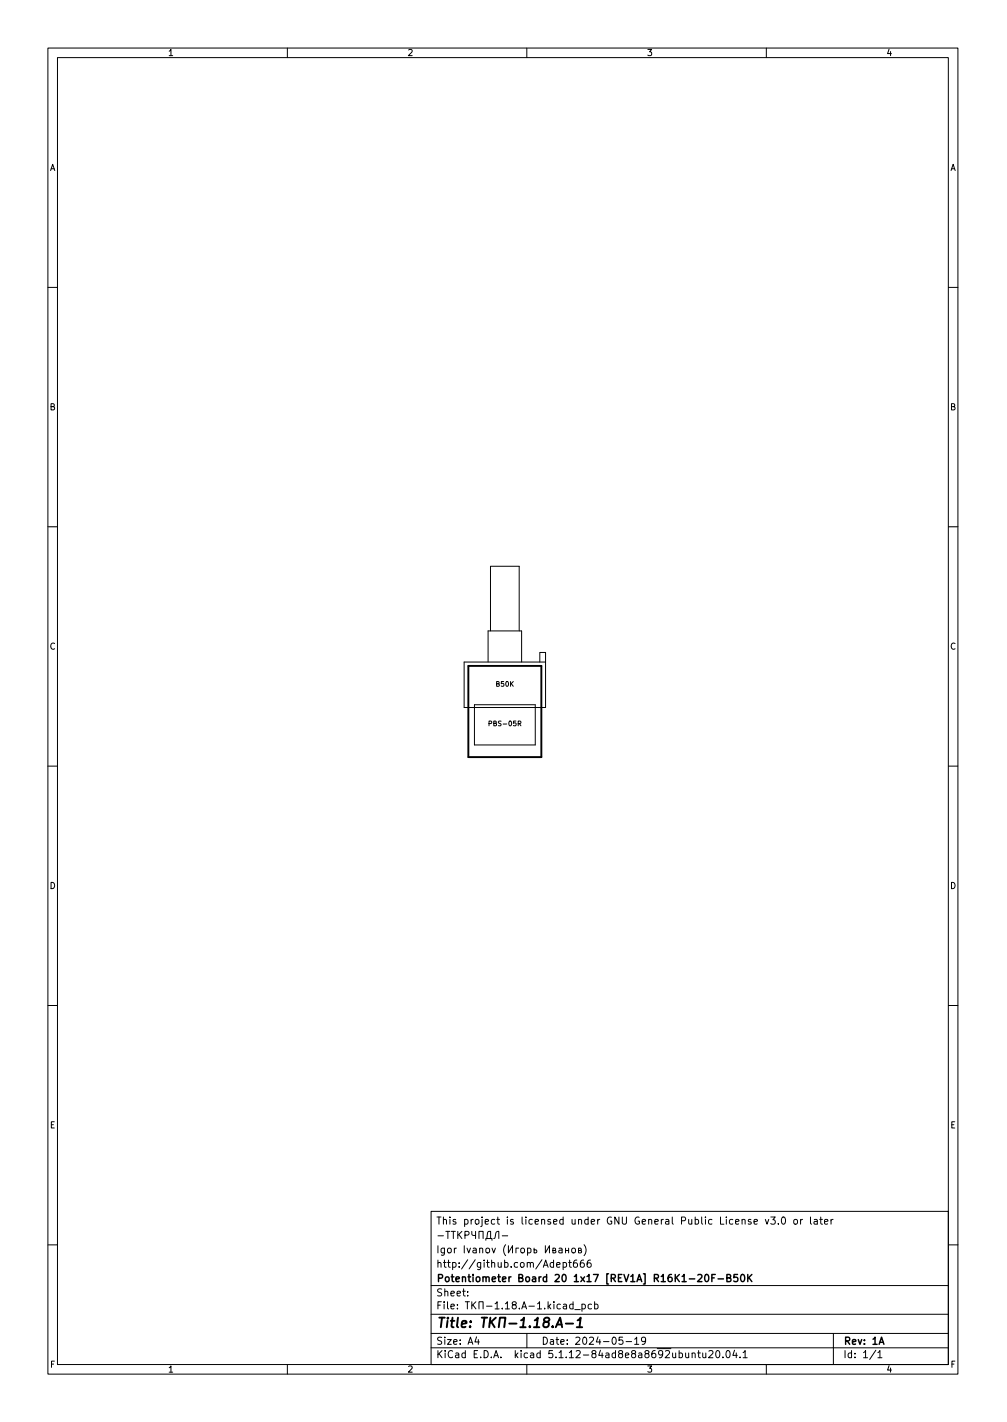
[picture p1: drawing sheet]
<svg xmlns="http://www.w3.org/2000/svg" width="210mm" height="297mm" viewBox="0 0 210 297" stroke-linecap="round" stroke-linejoin="round" font-family="sans-serif">
<defs><g id="words">
<text font-size="2.8" x="91" y="277.3">Title: -1.18.A-1</text>
<g font-size="2.1">
<text x="91" y="255.8">This project is licensed under GNU General Public License v3.0 or later</text>
<text x="91" y="261.8">Igor Ivanov ( )</text>
<text x="91" y="267.8">Potentiometer Board 20 1x17 [REV1A] R16K1-20F-B50K</text>
<text x="91" y="264.8">http://github.com/Adept666</text>
<text x="91" y="273.5">File: -1.18.A-1.kicad_pcb</text>
<text x="91" y="270.8">Sheet:</text>
<text x="91" y="280.9">Size: A4</text>
<text x="113" y="280.9">Date: 2024-05-19</text>
<text x="176" y="280.9">Rev: 1A</text>
<text x="91" y="283.7">KiCad E.D.A. kicad 5.1.12-84ad8e8a8692ubuntu20.04.1</text>
<text x="176" y="283.7">Id: 1/1</text>
</g>
<g font-size="1.8">
<text x="35" y="11.7">1</text>
<text x="85" y="11.7">2</text>
<text x="135" y="11.7">3</text>
<text x="185" y="11.7">4</text>
<text x="10.3" y="35.7">A</text>
<text x="198.4" y="35.7">A</text>
<text x="10.3" y="85.7">B</text>
<text x="198.4" y="85.7">B</text>
<text x="10.3" y="135.7">C</text>
<text x="198.4" y="135.7">C</text>
<text x="10.3" y="185.7">D</text>
<text x="198.4" y="185.7">D</text>
<text x="10.4" y="235.7">E</text>
<text x="198.4" y="235.7">E</text>
<text x="10.4" y="285.7">F</text>
<text x="35" y="286.7">1</text>
<text x="85" y="286.7">2</text>
<text x="135" y="286.7">3</text>
<text x="185" y="286.7">4</text>
<text x="198.5" y="285.7">F</text>
</g>
<g font-size="1.4">
<text x="103.6" y="143.4">B50K</text>
<text x="102.5" y="151.7">PBS-05R</text>
</g>
</g></defs>
<g fill="none" stroke="#000" stroke-width=".21">
<path d="M10 10h190v277h-190zM12 12h186v273h-186zM60 10v2M110 10v2M160 10v2M10 60h2M198 60h2M10 110h2M198 110h2M101.9 138.3v-6.5h7v6.5M102.4 131.8v-13.5h6v13.5M112.7 136.3v2"/>
<path d="M112.8 136.3h1.1v11.5h-17v-9.5h17M99.1 147.2h12.7v8.4h-12.7zM10 160h2M198 160h2M10 210h2M198 210h2M90 253h108v32h-108zM91.4 258.1h1.2M93.1 257.2h.8M93.5 257.2v1.5M94.2 257.2h.9M94.7 257.2v1.5"/>
<path d="M95.6 257.2v1.5M95.8 257.9l.6 .8M96.4 257.2l-.8 .9M97.1 258l.7-.1 .1-.2v-.3l-.8-.2v1.5M98.5 257.2l.1 .7 .7 .2M99.3 257.2v1.5M100 258.7v-1.5h.9v1.5M101.4 259.1v-.4h1.3v.4M101.7 258.7l.1-1.2 .3-.3h.3v1.5M103.1 258.7l.3-.2 .1-.9a.51 .51 0 0 1 .7-.4v1.5M104.9 258.1h1.1M157.4 255.2l.8-.1-.1-.3-.4-.1-.3 .2 .1 .7h.6"/>
<path d="M159.8 254.7l.4 1 .3-1M160.9 254.2h1l-.5 .6 .4 .1v.7l-.2 .1-.7-.1M162.5 255.6v.1M163.3 254.4l.2-.2a.8 .8 0 0 1 .5 .8 .8 .8 0 0 1-.5 .7l-.2-.1-.1-.5zM165.9 254.8l.3-.1 .3 .3v.4l-.3 .3-.3-.1-.2-.2zM167.2 254.7v1M167.6 254.7l-.4 .3M169.2 254.2v1.3l.2 .2M170 254.8h.6l.1 .9M170.7 255.1h-.5l-.3 .3 .3 .3 .5-.1M171.2 254.7h.5M171.4 254.2v1.3l.3 .2"/>
<path d="M172.2 255.2l.7-.1-.1-.3-.4-.1-.2 .2v.7h.6M173.5 254.7v1M173.9 254.7l-.4 .3M10 260h2M90 278.5h108M90 274.5h108M90 268.5h108M97.7 270.6v.1M97.7 269.8v.1M99.5 279.2l-.3 1.1h.9M99.9 279.8v1M105.6 260a1.72 1.72 0 0 0 0 2.3"/>
<path d="M106.2 260.2v1.5l.8-1.5v1.5M108.3 260.7h-.6v1M108.9 260.8l.3-.1 .3 .3v.4l-.3 .3-.3-.1-.2-.2zM110 278.5v3M110.2 260.8l.4-.1 .3 .3-.2 .6h-.5M110.2 260.7v1.5M111.5 260.7v1l.5-.1v-.5h-.5M113.9 260.2v1.5l.8-1.5v1.5M114.6 272.8l.4 .6M115 272.4l-.6 .6M115.4 261.2l.5-.1v-.3l-.5-.1v1h.5l.2-.3-.3-.2M115.7 271.9v.2"/>
<path d="M115.7 272.4v1M116.2 264.2l.7-.1v-.3l-.5-.1-.2 .2 .1 .7h.6M116.7 260.8h.6l.1 .9M117 272.5l-.4-.1-.3 .3 .1 .6h.6M117.4 261.1h-.5l-.2 .3 .2 .3 .5-.1M117.6 263.8l.4-.1 .3 .3-.1 .6h-.6M117.6 263.7v1.5M117.7 272.5h.5l.1 .9M118.1 261.2h.6M118.1 260.7v1M118.3 272.8h-.5l-.2 .3 .2 .3 .5-.1M118.7 263.7h.6"/>
<path d="M118.7 260.7v1M118.9 263.2v1.3l.4 .2M119.5 260.8l.4-.1 .3 .3v.4l-.3 .3-.4-.1-.1-.2zM119.7 272.5l-.5-.1-.3 .3 .2 .6h.6M119.7 271.9v1.5M120 273.6h1.2M120.4 263.2l-.4 .1a1.01 1.01 0 0 0 0 1.4l.5-.1 .1-.5-.3-.3h-.3l-.3 .3M120.8 261.2l.5-.1v-.3l-.5-.1v1h.4l.2-.3-.2-.2M121.5 272.5l.4-.1 .3 .3-.1 .6h-.6M121.5 272.4v1.5M121.9 263.2l-.5 .1a1.01 1.01 0 0 0 0 1.4l.5-.1 .1-.5-.3-.3h-.3l-.2 .3M121.9 260a1.72 1.72 0 0 1 0 2.3"/>
<path d="M123.3 263.2l-.4 .1a1.01 1.01 0 0 0 0 1.4l.5-.1v-.5l-.2-.3h-.3l-.3 .3M123.5 272.5l-.4-.1-.3 .3 .1 .6h.6M124.2 272.5l.4-.1 .3 .3-.2 .6h-.5M124.2 271.9v1.5M130 279.3h-.7l-.1 .7 .2-.1 .5 .1 .2 .2-.1 .5-.2 .1-.6-.1M132.5 279.7l.4-.4v1.5M134.8 280l-.3 .2h-.3l-.3-.2 .2-.6 .4-.1 .2 .2a.99 .99 0 0 1-.3 1.3h-.3M174 278.5v6.5M198 260h2M60 285v2M90 281.5h108M110 285v2"/>
<path d="M130.7 280.2h1.2M132.5 280.8h.9M144.5 282.8l.2-.2 .4 .1 .1 .9M144.5 282.6v1M145.7 282.6h.5M145.9 282.1v1.3l.3 .2M146.7 282.6l.1 .9 .4 .1 .2-.1M147.4 282.6v1M148 282.3l.6-.2 .3 .4-1 1.1h1M149.6 282.3l.2-.2a.8 .8 0 0 1 .5 .8 .8 .8 0 0 1-.5 .7l-.2-.1-.2-.5zM150.9 283.5v.1M151.8 282.2l.1-.1a.8 .8 0 0 1 .6 .8 .8 .8 0 0 1-.6 .7 1 1 0 0 1-.1-1.4z"/>
<path d="M153.4 282l-.4 1.1h.9M153.7 282.6v1M154.5 283.5v.1M155.2 282.5l.4-.4v1.5M155.2 283.6h.8M160 285v2M182.9 282l-1.3 2M183.3 282.5l.4-.4v1.5M183.3 283.6h.9"/>
</g>
<path d="M147.3 266.4l.2-.2a.8 .8 0 0 1 .5 .8 .8 .8 0 0 1-.5 .7l-.2-.1-.2-.5zM148.6 266.9h.5M149.3 266.2h-.7v1.5M149.9 267.1h1.2M151.8 266.9h.6l.2-.3-.1-.2-.7-.2v1.5h.5l.3-.1v-.4l-.3-.3M154 266.2h-.7l-.1 .7 .2-.1 .5 .1 .2 .2-.1 .5-.2 .1-.6-.1M154.8 266.4l.2-.2a.8 .8 0 0 1 .5 .8 .8 .8 0 0 1-.5 .7l-.2-.1-.2-.5zM156.1 266.2v1.5M156.3 266.9l.7 .8M157 266.2l-.9 .9M183.6 280.8l.5-1.5 .5 1.5" fill="none" stroke="#000" stroke-width=".3"/>
<path d="M97.8 139.1h15.2v19.1h-15.2zM111.5 277.2h1.1M111.6 275.8l.7-.6-.3 2M113.9 276.1l-.3-.2v-.3a.64 .64 0 0 1 1-.2l.1 .3a.66 .66 0 0 1-.8 .4 .65 .65 0 0 0-.3 1 .65 .65 0 0 0 .8 0 .65 .65 0 0 0 .1-.9l-.2-.1M115.4 277.1v.1M116 277.2l1-2 .4 2M116.3 276.7h1M118.1 276.5h1.6M120.4 277.2h1.2M120.6 275.8l.6-.6-.2 2" fill="none" stroke="#000" stroke-width=".4"/>
<use href="#words"/>
</svg>
